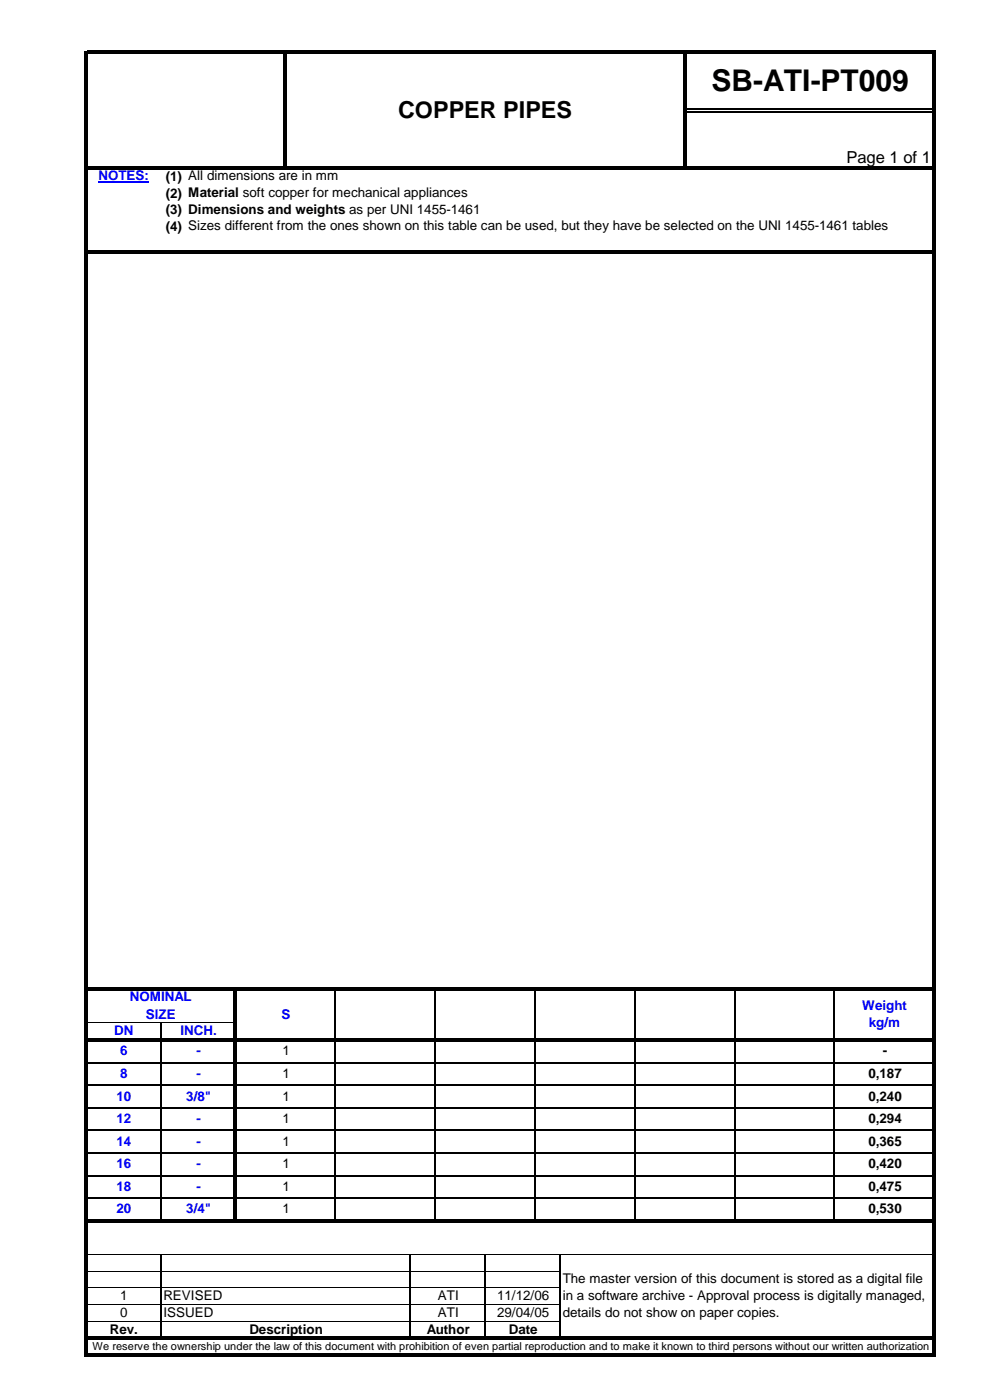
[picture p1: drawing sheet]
<svg xmlns="http://www.w3.org/2000/svg" width="210mm" height="297mm" viewBox="0 0 210 297" stroke-linecap="round" stroke-linejoin="round" font-family="sans-serif">
<defs><g id="words">
<text font-size="6.4" x="150.9" y="19.4">SB-ATI-PT009</text>
<text font-size="5" x="84.4" y="25">COPPER PIPES</text>
<text font-size="3.5" x="179.5" y="34.6">Page 1 of 1</text>
<g font-size="2.8" fill="#00f">
<text x="20.9" y="38.2">NOTES:</text>
<text x="27.5" y="212.4">NOMINAL</text>
<text x="182.8" y="214.3">Weight</text>
<text x="24.2" y="219.7">DN</text>
<text x="30.9" y="216.1">SIZE</text>
<text x="38.3" y="219.7">INCH.</text>
<text x="59.7" y="216.1">S</text>
<text x="184.2" y="218">kg/m</text>
<text x="25.5" y="223.9">6</text>
<text x="41.7" y="223.9">-</text>
<text x="24.7" y="233.5">10</text>
<text x="25.5" y="228.7">8</text>
<text x="39.5" y="233.5">3/8&quot;</text>
<text x="41.7" y="228.7">-</text>
<text x="24.7" y="238.3">12</text>
<text x="41.7" y="238.3">-</text>
<text x="24.7" y="243.1">14</text>
<text x="41.7" y="243.1">-</text>
<text x="24.7" y="247.9">16</text>
<text x="41.7" y="247.9">-</text>
<text x="24.7" y="257.4">20</text>
<text x="24.7" y="252.6">18</text>
<text x="39.5" y="257.4">3/4&quot;</text>
<text x="41.7" y="252.6">-</text>
</g>
<g font-size="2.8">
<text x="35.1" y="38.4">(1) All dimensions are in mm</text>
<text x="35.1" y="42">(2) Material soft copper for mechanical appliances</text>
<text x="35.1" y="45.5">(3) Dimensions and weights as per UNI 1455-1461</text>
<text x="35.1" y="49.1">(4) Sizes different from the ones shown on this table can be used, but they have be selected on the UNI 1455-1461 tables</text>
<text x="59.9" y="223.9">1</text>
<text x="187.2" y="223.9">-</text>
<text x="59.9" y="233.5">1</text>
<text x="59.9" y="228.7">1</text>
<text x="184.1" y="233.5">0,240</text>
<text x="184.1" y="228.7">0,187</text>
<text x="59.9" y="238.3">1</text>
<text x="184.1" y="238.3">0,294</text>
<text x="59.9" y="243.1">1</text>
<text x="184.1" y="243.1">0,365</text>
<text x="59.9" y="247.9">1</text>
<text x="184.1" y="247.9">0,420</text>
<text x="59.9" y="257.4">1</text>
<text x="59.9" y="252.6">1</text>
<text x="184.1" y="257.4">0,530</text>
<text x="184.1" y="252.6">0,475</text>
<text x="25.5" y="275.8">1</text>
<text x="34.6" y="275.8">REVISED</text>
<text x="92.8" y="275.8">ATI</text>
<text x="105.4" y="275.8">11/12/06</text>
<text x="119.3" y="272.2">The master version of this document is stored as a digital file</text>
<text x="119.3" y="275.8">in a software archive - Approval process is digitally managed,</text>
<text x="25.5" y="279.4">0</text>
<text x="34.6" y="279.4">ISSUED</text>
<text x="92.8" y="279.4">ATI</text>
<text x="105.4" y="279.4">29/04/05</text>
<text x="119.3" y="279.4">details do not show on paper copies.</text>
<text x="23.3" y="283">Rev.</text>
<text x="52.9" y="283">Description</text>
<text x="90.5" y="283">Author</text>
<text x="107.9" y="283">Date</text>
</g>
<text font-size="2.3" x="19.6" y="286.3">We reserve the ownership under the law of this document with prohibition of even partial reproduction and to make it known to third persons without our written authorization</text>
</g></defs>
<path d="M20.9 38.7h10.7" fill="none" stroke="#00f" stroke-width=".3"/>
<g fill="none" stroke="#000" stroke-width=".21">
<path d="M18.5 217h15.4M34.2 217h15.4M18.5 266.1h15.4M18.5 269.7h15.4M18.5 273.2h15.4M18.5 276.8h15.4M34.2 266.1h52.6M34.2 269.7h52.6M34.2 273.2h52.6M34.2 276.8h52.6M87.1 266.1h15.6M87.1 269.7h15.6"/>
<path d="M87.1 273.2h15.6M87.1 276.8h15.6M103 266.1h15.5M103 269.7h15.5M103 273.2h15.5M103 276.8h15.5M118.9 266.1h78.8M18.5 280.4h15.4M34.2 280.4h52.6M87.1 280.4h15.6M103 280.4h15.5"/>
</g>
<g fill="none" stroke="#000" stroke-width=".34">
<path d="M145.5 23h52.2M145.5 23.7h52.2M34 217v3.4M71.1 210.2v10.2M92.2 210.2v10.2M113.4 210.2v10.2M134.6 210.2v10.2M155.7 210.2v10.2M176.9 210.2v10.2M18.5 225.5h31.1M18.5 230.3h31.1M18.5 235.1h31.1"/>
<path d="M18.5 239.9h31.1M34 221.1v37.6M50.3 225.5h147.4M50.3 230.3h147.4M50.3 235.1h147.4M50.3 239.9h147.4M71.1 221.1v37.6M92.2 221.1v37.6M113.4 221.1v37.6M134.6 221.1v37.6M155.7 221.1v37.6M176.9 221.1v37.6"/>
<path d="M18.5 244.6h31.1M18.5 249.4h31.1M18.5 254.2h31.1M50.3 244.6h147.4M50.3 249.4h147.4M50.3 254.2h147.4M34 266.1v17.5M87 266.1v17.5M102.8 266.1v17.5M118.7 266.1v17.5"/>
</g>
<path d="M18.5 10.8h179.9v.7h-179.9zM17.8 10.8h.7v277h-.7z" fill="#000"/>
<g fill="#000">
<path d="M18.5 35.3h179.9v.6h-179.9z" fill-rule="evenodd"/>
<path d="M60.2 11.5h.6v24.4h-.6z" fill-rule="evenodd"/>
<path d="M144.8 11.5h.7v24.4h-.7z" fill-rule="evenodd"/>
<path d="M18.5 53h179.9v.7h-179.9z" fill-rule="evenodd"/>
<path d="M18.5 209.5h179.9v.7h-179.9z" fill-rule="evenodd"/>
<path d="M18.5 220.4h179.9v.7h-179.9z" fill-rule="evenodd"/>
<path d="M18.5 258.7h179.9v.6h-179.9z" fill-rule="evenodd"/>
<path d="M49.6 210.2h.7v49.1h-.7z" fill-rule="evenodd"/>
<path d="M18.5 283.6h179.9v.6h-179.9z" fill-rule="evenodd"/>
<path d="M18.5 287.1h179.9v.7h-179.9z" fill-rule="evenodd"/>
<path d="M197.7 11.5h.7v276.3h-.7z" fill-rule="evenodd"/>
</g>
<path d="M25.8 12h25.9v22.5h-25.9z" fill-rule="evenodd" fill="#fff"/>
<use href="#words"/>
</svg>
